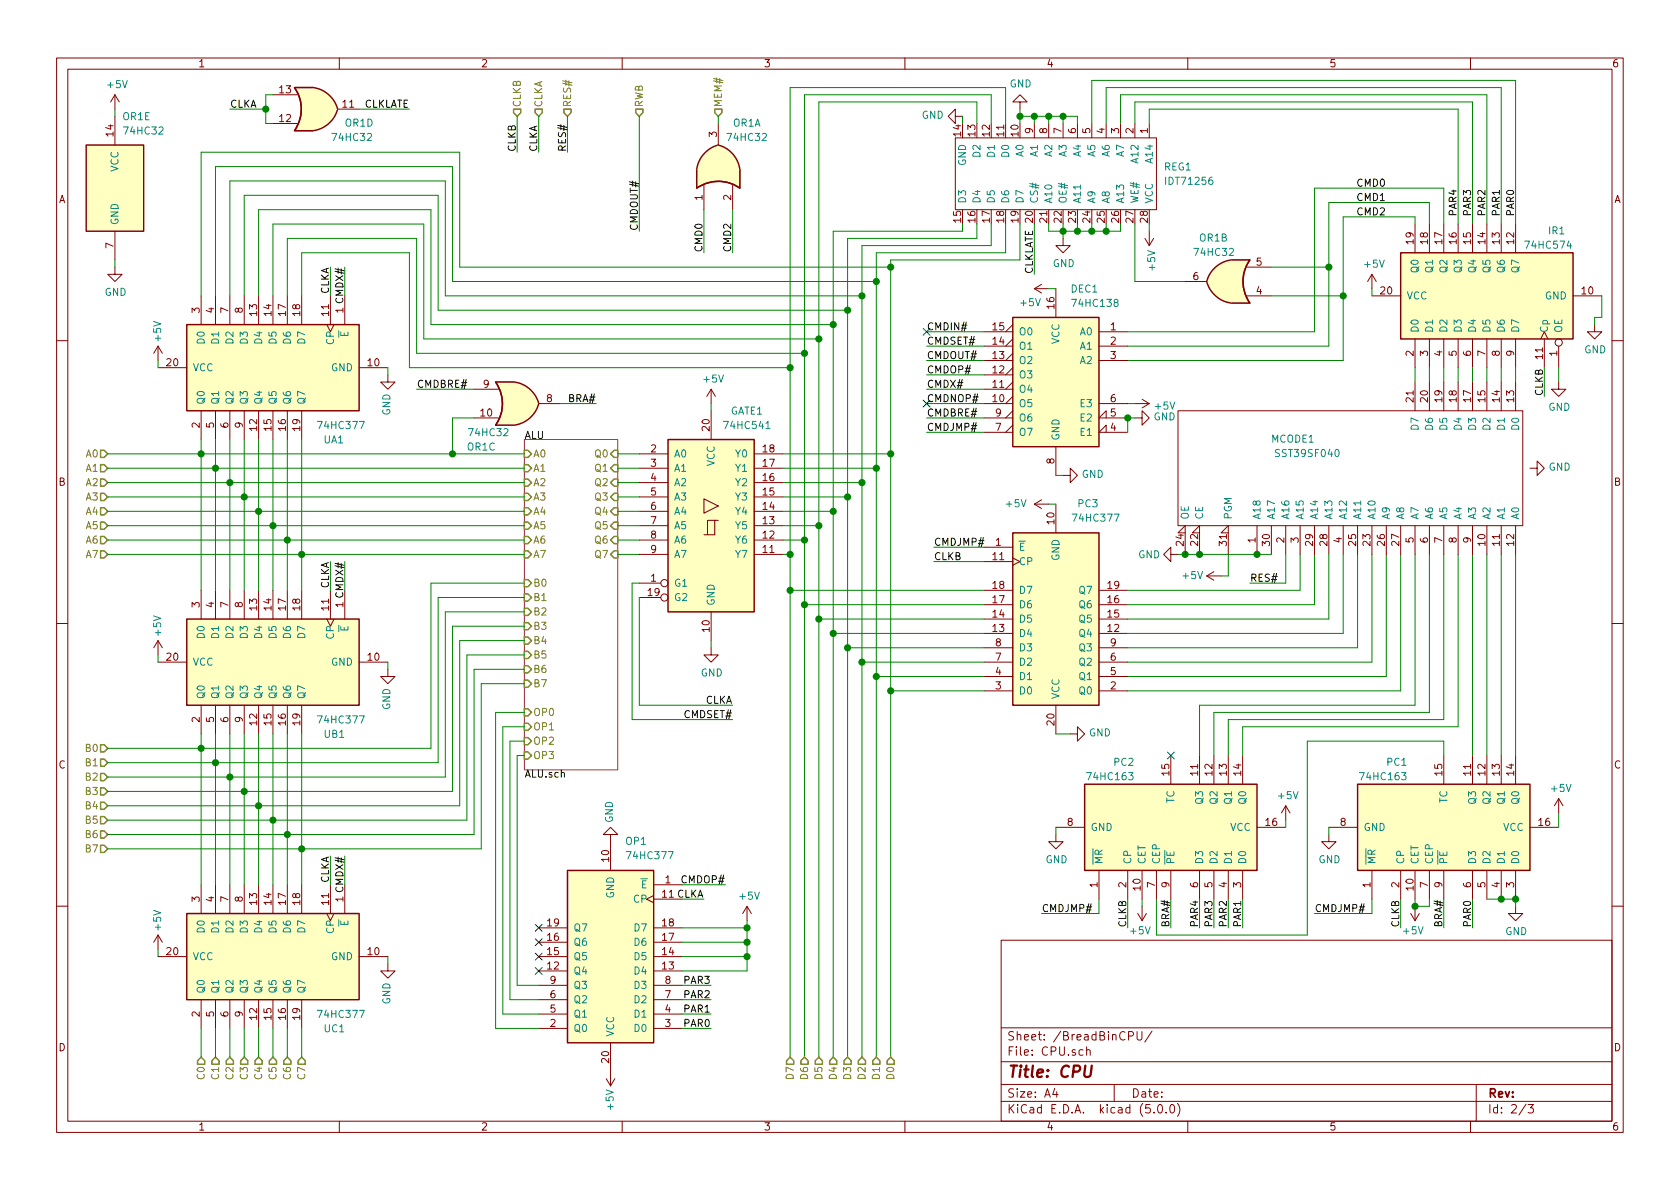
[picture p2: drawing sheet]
<svg xmlns="http://www.w3.org/2000/svg" width="297mm" height="210mm" viewBox="0 0 297 210" stroke-linecap="round" stroke-linejoin="round" font-family="sans-serif">
<defs><g id="words">
<text font-size="2.8" fill="#840000" x="178" y="190.5">Title: CPU</text>
<g font-size="2.1" fill="#840000">
<text x="178" y="184">Sheet: /BreadBinCPU/</text>
<text x="178" y="186.7">File: CPU.sch</text>
<text x="178" y="196.9">KiCad E.D.A. kicad (5.0.0)</text>
<text x="178" y="194.1">Size: A4</text>
<text x="200" y="194.1">Date:</text>
<text x="263" y="194.1">Rev:</text>
<text x="263" y="196.9">Id: 2/3</text>
</g>
<g font-size="1.8" fill="#840000">
<text x="35" y="11.9">1</text>
<text x="85" y="11.9">2</text>
<text x="135" y="11.9">3</text>
<text x="185" y="11.9">4</text>
<text x="235" y="11.9">5</text>
<text x="285" y="11.9">6</text>
<text x="49.5" y="16.5">13</text>
<text x="49.5" y="21.6">12</text>
<text x="60.6" y="19">11</text>
<text x="182.6" y="23.6" transform="rotate(-90 182.6 23.6)">9</text>
<text x="185.2" y="23.6" transform="rotate(-90 185.2 23.6)">8</text>
<text x="187.7" y="23.6" transform="rotate(-90 187.7 23.6)">7</text>
<text x="190.2" y="23.6" transform="rotate(-90 190.2 23.6)">6</text>
<text x="192.8" y="23.6" transform="rotate(-90 192.8 23.6)">5</text>
<text x="195.3" y="23.6" transform="rotate(-90 195.3 23.6)">4</text>
<text x="197.9" y="23.6" transform="rotate(-90 197.9 23.6)">3</text>
<text x="200.4" y="23.6" transform="rotate(-90 200.4 23.6)">2</text>
<text x="202.9" y="23.6" transform="rotate(-90 202.9 23.6)">1</text>
<text x="20.1" y="24.1" transform="rotate(-90 20.1 24.1)">14</text>
<text x="126.7" y="24.2" transform="rotate(-90 126.7 24.2)">3</text>
<text x="169.9" y="24.1" transform="rotate(-90 169.9 24.1)">14</text>
<text x="172.5" y="24.1" transform="rotate(-90 172.5 24.1)">13</text>
<text x="175" y="24.1" transform="rotate(-90 175 24.1)">12</text>
<text x="177.5" y="24.1" transform="rotate(-90 177.5 24.1)">11</text>
<text x="180.1" y="24.1" transform="rotate(-90 180.1 24.1)">10</text>
<text x="10.4" y="35.9">A</text>
<text x="124.2" y="35.4" transform="rotate(-90 124.2 35.4)">1</text>
<text x="129.3" y="35.4" transform="rotate(-90 129.3 35.4)">2</text>
<text x="285.4" y="35.9">A</text>
<text x="169.9" y="39.3" transform="rotate(-90 169.9 39.3)">15</text>
<text x="172.5" y="39.3" transform="rotate(-90 172.5 39.3)">16</text>
<text x="175" y="39.3" transform="rotate(-90 175 39.3)">17</text>
<text x="177.5" y="39.3" transform="rotate(-90 177.5 39.3)">18</text>
<text x="180.1" y="39.3" transform="rotate(-90 180.1 39.3)">19</text>
<text x="182.6" y="39.3" transform="rotate(-90 182.6 39.3)">20</text>
<text x="185.2" y="39.3" transform="rotate(-90 185.2 39.3)">21</text>
<text x="187.7" y="39.3" transform="rotate(-90 187.7 39.3)">22</text>
<text x="190.2" y="39.3" transform="rotate(-90 190.2 39.3)">23</text>
<text x="192.8" y="39.3" transform="rotate(-90 192.8 39.3)">24</text>
<text x="195.3" y="39.3" transform="rotate(-90 195.3 39.3)">25</text>
<text x="197.9" y="39.3" transform="rotate(-90 197.9 39.3)">26</text>
<text x="200.4" y="39.3" transform="rotate(-90 200.4 39.3)">27</text>
<text x="202.9" y="39.3" transform="rotate(-90 202.9 39.3)">28</text>
<text x="20.1" y="43.9" transform="rotate(-90 20.1 43.9)">7</text>
<text x="222.1" y="47">5</text>
<text x="249.9" y="43.1" transform="rotate(-90 249.9 43.1)">19</text>
<text x="252.5" y="43.1" transform="rotate(-90 252.5 43.1)">18</text>
<text x="255" y="43.1" transform="rotate(-90 255 43.1)">17</text>
<text x="257.6" y="43.1" transform="rotate(-90 257.6 43.1)">16</text>
<text x="260.1" y="43.1" transform="rotate(-90 260.1 43.1)">15</text>
<text x="262.6" y="43.1" transform="rotate(-90 262.6 43.1)">14</text>
<text x="265.2" y="43.1" transform="rotate(-90 265.2 43.1)">13</text>
<text x="267.7" y="43.1" transform="rotate(-90 267.7 43.1)">12</text>
<text x="211" y="49.5">6</text>
<text x="222.1" y="52.1">4</text>
<text x="244.1" y="52.1">20</text>
<text x="279.7" y="52.1">10</text>
<text x="35.3" y="55.3" transform="rotate(-90 35.3 55.3)">3</text>
<text x="37.8" y="55.3" transform="rotate(-90 37.8 55.3)">4</text>
<text x="40.4" y="55.3" transform="rotate(-90 40.4 55.3)">7</text>
<text x="42.9" y="55.3" transform="rotate(-90 42.9 55.3)">8</text>
<text x="45.5" y="55.8" transform="rotate(-90 45.5 55.8)">13</text>
<text x="48" y="55.8" transform="rotate(-90 48 55.8)">14</text>
<text x="50.5" y="55.8" transform="rotate(-90 50.5 55.8)">17</text>
<text x="53.1" y="55.8" transform="rotate(-90 53.1 55.8)">18</text>
<text x="58.2" y="55.8" transform="rotate(-90 58.2 55.8)">11</text>
<text x="175.6" y="58.4">15</text>
<text x="186.4" y="54.6" transform="rotate(-90 186.4 54.6)">16</text>
<text x="196.4" y="58.4">1</text>
<text x="29.5" y="64.8">20</text>
<text x="65.1" y="64.8">10</text>
<text x="175.6" y="63.5">13</text>
<text x="175.6" y="61">14</text>
<text x="196.4" y="61">2</text>
<text x="196.4" y="63.5">3</text>
<text x="249.9" y="63" transform="rotate(-90 249.9 63)">2</text>
<text x="252.5" y="63" transform="rotate(-90 252.5 63)">3</text>
<text x="255" y="63" transform="rotate(-90 255 63)">4</text>
<text x="257.6" y="63" transform="rotate(-90 257.6 63)">5</text>
<text x="260.1" y="63" transform="rotate(-90 260.1 63)">6</text>
<text x="262.6" y="63" transform="rotate(-90 262.6 63)">7</text>
<text x="265.2" y="63" transform="rotate(-90 265.2 63)">8</text>
<text x="267.7" y="63" transform="rotate(-90 267.7 63)">9</text>
<text x="272.8" y="63.4" transform="rotate(-90 272.8 63.4)">11</text>
<text x="275.3" y="63" transform="rotate(-90 275.3 63)">1</text>
<text x="85.5" y="68.6">9</text>
<text x="96.7" y="71.1">8</text>
<text x="175.6" y="71.1">10</text>
<text x="175.6" y="68.6">11</text>
<text x="175.6" y="66">12</text>
<text x="196.4" y="71.1">6</text>
<text x="249.9" y="71.1" transform="rotate(-90 249.9 71.1)">21</text>
<text x="252.5" y="71.1" transform="rotate(-90 252.5 71.1)">20</text>
<text x="255" y="71.1" transform="rotate(-90 255 71.1)">19</text>
<text x="257.6" y="71.1" transform="rotate(-90 257.6 71.1)">18</text>
<text x="260.1" y="71.1" transform="rotate(-90 260.1 71.1)">17</text>
<text x="262.6" y="71.1" transform="rotate(-90 262.6 71.1)">15</text>
<text x="265.2" y="71.1" transform="rotate(-90 265.2 71.1)">14</text>
<text x="267.7" y="71.1" transform="rotate(-90 267.7 71.1)">13</text>
<text x="35.3" y="75.7" transform="rotate(-90 35.3 75.7)">2</text>
<text x="37.8" y="75.7" transform="rotate(-90 37.8 75.7)">5</text>
<text x="40.4" y="75.7" transform="rotate(-90 40.4 75.7)">6</text>
<text x="42.9" y="75.7" transform="rotate(-90 42.9 75.7)">9</text>
<text x="45.5" y="76.1" transform="rotate(-90 45.5 76.1)">12</text>
<text x="48" y="76.1" transform="rotate(-90 48 76.1)">15</text>
<text x="50.5" y="76.1" transform="rotate(-90 50.5 76.1)">16</text>
<text x="53.1" y="76.1" transform="rotate(-90 53.1 76.1)">19</text>
<text x="85" y="73.7">10</text>
<text x="125.5" y="76.1" transform="rotate(-90 125.5 76.1)">20</text>
<text x="176" y="76.2">7</text>
<text x="176" y="73.7">9</text>
<text x="196.4" y="76.2">4</text>
<text x="196.4" y="73.7">5</text>
<text x="115.1" y="80">2</text>
<text x="115.1" y="82.5">3</text>
<text x="134.9" y="82.5">17</text>
<text x="134.9" y="80">18</text>
<text x="186.4" y="82" transform="rotate(-90 186.4 82)">8</text>
<text x="10.4" y="85.9">B</text>
<text x="115.1" y="85.1">4</text>
<text x="115.1" y="87.6">5</text>
<text x="134.9" y="87.6">15</text>
<text x="134.9" y="85.1">16</text>
<text x="285.4" y="85.9">B</text>
<text x="115.1" y="90.2">6</text>
<text x="115.1" y="92.7">7</text>
<text x="115.1" y="95.2">8</text>
<text x="134.9" y="95.2">12</text>
<text x="134.9" y="92.7">13</text>
<text x="134.9" y="90.2">14</text>
<text x="186.4" y="92.7" transform="rotate(-90 186.4 92.7)">10</text>
<text x="222" y="96" transform="rotate(-90 222 96)">1</text>
<text x="227.1" y="96" transform="rotate(-90 227.1 96)">2</text>
<text x="229.6" y="96" transform="rotate(-90 229.6 96)">3</text>
<text x="237.2" y="96" transform="rotate(-90 237.2 96)">4</text>
<text x="249.9" y="96" transform="rotate(-90 249.9 96)">5</text>
<text x="252.5" y="96" transform="rotate(-90 252.5 96)">6</text>
<text x="255" y="96" transform="rotate(-90 255 96)">7</text>
<text x="257.6" y="96" transform="rotate(-90 257.6 96)">8</text>
<text x="260.1" y="96" transform="rotate(-90 260.1 96)">9</text>
<text x="115.1" y="97.8">9</text>
<text x="134.9" y="97.8">11</text>
<text x="175.6" y="99.1">11</text>
<text x="176" y="96.5">1</text>
<text x="209.3" y="96.5" transform="rotate(-90 209.3 96.5)">24</text>
<text x="211.8" y="96.5" transform="rotate(-90 211.8 96.5)">22</text>
<text x="216.9" y="96.5" transform="rotate(-90 216.9 96.5)">31</text>
<text x="224.5" y="96.5" transform="rotate(-90 224.5 96.5)">30</text>
<text x="232.2" y="96.5" transform="rotate(-90 232.2 96.5)">29</text>
<text x="234.7" y="96.5" transform="rotate(-90 234.7 96.5)">28</text>
<text x="239.8" y="96.5" transform="rotate(-90 239.8 96.5)">25</text>
<text x="242.3" y="96.5" transform="rotate(-90 242.3 96.5)">23</text>
<text x="244.9" y="96.5" transform="rotate(-90 244.9 96.5)">26</text>
<text x="247.4" y="96.5" transform="rotate(-90 247.4 96.5)">27</text>
<text x="262.6" y="96.5" transform="rotate(-90 262.6 96.5)">10</text>
<text x="265.2" y="96.5" transform="rotate(-90 265.2 96.5)">11</text>
<text x="267.7" y="96.5" transform="rotate(-90 267.7 96.5)">12</text>
<text x="35.3" y="107.4" transform="rotate(-90 35.3 107.4)">3</text>
<text x="37.8" y="107.4" transform="rotate(-90 37.8 107.4)">4</text>
<text x="40.4" y="107.4" transform="rotate(-90 40.4 107.4)">7</text>
<text x="42.9" y="107.4" transform="rotate(-90 42.9 107.4)">8</text>
<text x="45.5" y="107.9" transform="rotate(-90 45.5 107.9)">13</text>
<text x="48" y="107.9" transform="rotate(-90 48 107.9)">14</text>
<text x="50.5" y="107.9" transform="rotate(-90 50.5 107.9)">17</text>
<text x="53.1" y="107.9" transform="rotate(-90 53.1 107.9)">18</text>
<text x="58.2" y="107.9" transform="rotate(-90 58.2 107.9)">11</text>
<text x="114.6" y="105.4">19</text>
<text x="115.1" y="102.9">1</text>
<text x="175.6" y="106.7">17</text>
<text x="175.6" y="104.1">18</text>
<text x="195.9" y="106.7">16</text>
<text x="195.9" y="104.1">19</text>
<text x="125.5" y="111.7" transform="rotate(-90 125.5 111.7)">10</text>
<text x="175.6" y="111.8">13</text>
<text x="175.6" y="109.2">14</text>
<text x="195.9" y="111.8">12</text>
<text x="195.9" y="109.2">15</text>
<text x="29.5" y="116.8">20</text>
<text x="65.1" y="116.8">10</text>
<text x="176" y="119.4">4</text>
<text x="176" y="116.8">7</text>
<text x="176" y="114.3">8</text>
<text x="196.4" y="119.4">5</text>
<text x="196.4" y="116.8">6</text>
<text x="196.4" y="114.3">9</text>
<text x="176" y="121.9">3</text>
<text x="196.4" y="121.9">2</text>
<text x="35.3" y="127.7" transform="rotate(-90 35.3 127.7)">2</text>
<text x="37.8" y="127.7" transform="rotate(-90 37.8 127.7)">5</text>
<text x="40.4" y="127.7" transform="rotate(-90 40.4 127.7)">6</text>
<text x="42.9" y="127.7" transform="rotate(-90 42.9 127.7)">9</text>
<text x="45.5" y="128.2" transform="rotate(-90 45.5 128.2)">12</text>
<text x="48" y="128.2" transform="rotate(-90 48 128.2)">15</text>
<text x="50.5" y="128.2" transform="rotate(-90 50.5 128.2)">16</text>
<text x="53.1" y="128.2" transform="rotate(-90 53.1 128.2)">19</text>
<text x="186.4" y="128.2" transform="rotate(-90 186.4 128.2)">20</text>
<text x="10.4" y="135.9">C</text>
<text x="206.8" y="137.1" transform="rotate(-90 206.8 137.1)">15</text>
<text x="211.8" y="137.1" transform="rotate(-90 211.8 137.1)">11</text>
<text x="214.4" y="137.1" transform="rotate(-90 214.4 137.1)">12</text>
<text x="216.9" y="137.1" transform="rotate(-90 216.9 137.1)">13</text>
<text x="219.5" y="137.1" transform="rotate(-90 219.5 137.1)">14</text>
<text x="255" y="137.1" transform="rotate(-90 255 137.1)">15</text>
<text x="260.1" y="137.1" transform="rotate(-90 260.1 137.1)">11</text>
<text x="262.6" y="137.1" transform="rotate(-90 262.6 137.1)">12</text>
<text x="265.2" y="137.1" transform="rotate(-90 265.2 137.1)">13</text>
<text x="267.7" y="137.1" transform="rotate(-90 267.7 137.1)">14</text>
<text x="285.4" y="135.9">C</text>
<text x="188.7" y="146">8</text>
<text x="223.8" y="146">16</text>
<text x="237" y="146">8</text>
<text x="272.1" y="146">16</text>
<text x="107.7" y="152.3" transform="rotate(-90 107.7 152.3)">10</text>
<text x="35.3" y="159.5" transform="rotate(-90 35.3 159.5)">3</text>
<text x="37.8" y="159.5" transform="rotate(-90 37.8 159.5)">4</text>
<text x="40.4" y="159.5" transform="rotate(-90 40.4 159.5)">7</text>
<text x="42.9" y="159.5" transform="rotate(-90 42.9 159.5)">8</text>
<text x="45.5" y="160" transform="rotate(-90 45.5 160)">13</text>
<text x="48" y="160" transform="rotate(-90 48 160)">14</text>
<text x="50.5" y="160" transform="rotate(-90 50.5 160)">17</text>
<text x="53.1" y="160" transform="rotate(-90 53.1 160)">18</text>
<text x="58.2" y="160" transform="rotate(-90 58.2 160)">11</text>
<text x="117.6" y="156.2">1</text>
<text x="194.1" y="156.9" transform="rotate(-90 194.1 156.9)">1</text>
<text x="199.1" y="156.9" transform="rotate(-90 199.1 156.9)">2</text>
<text x="201.7" y="157.4" transform="rotate(-90 201.7 157.4)">10</text>
<text x="204.2" y="156.9" transform="rotate(-90 204.2 156.9)">7</text>
<text x="206.8" y="156.9" transform="rotate(-90 206.8 156.9)">9</text>
<text x="211.8" y="156.9" transform="rotate(-90 211.8 156.9)">6</text>
<text x="214.4" y="156.9" transform="rotate(-90 214.4 156.9)">5</text>
<text x="216.9" y="156.9" transform="rotate(-90 216.9 156.9)">4</text>
<text x="219.5" y="156.9" transform="rotate(-90 219.5 156.9)">3</text>
<text x="242.3" y="156.9" transform="rotate(-90 242.3 156.9)">1</text>
<text x="247.4" y="156.9" transform="rotate(-90 247.4 156.9)">2</text>
<text x="249.9" y="157.4" transform="rotate(-90 249.9 157.4)">10</text>
<text x="252.5" y="156.9" transform="rotate(-90 252.5 156.9)">7</text>
<text x="255" y="156.9" transform="rotate(-90 255 156.9)">9</text>
<text x="260.1" y="156.9" transform="rotate(-90 260.1 156.9)">6</text>
<text x="262.6" y="156.9" transform="rotate(-90 262.6 156.9)">5</text>
<text x="265.2" y="156.9" transform="rotate(-90 265.2 156.9)">4</text>
<text x="267.7" y="156.9" transform="rotate(-90 267.7 156.9)">3</text>
<text x="96.8" y="166.4">16</text>
<text x="96.8" y="163.8">19</text>
<text x="117.1" y="166.4">17</text>
<text x="117.1" y="163.8">18</text>
<text x="29.5" y="168.9">20</text>
<text x="65.1" y="168.9">10</text>
<text x="96.8" y="171.4">12</text>
<text x="96.8" y="168.9">15</text>
<text x="97.3" y="174">9</text>
<text x="117.1" y="171.4">13</text>
<text x="117.1" y="168.9">14</text>
<text x="117.6" y="174">8</text>
<text x="35.3" y="179.8" transform="rotate(-90 35.3 179.8)">2</text>
<text x="37.8" y="179.8" transform="rotate(-90 37.8 179.8)">5</text>
<text x="40.4" y="179.8" transform="rotate(-90 40.4 179.8)">6</text>
<text x="42.9" y="179.8" transform="rotate(-90 42.9 179.8)">9</text>
<text x="97.3" y="179.1">5</text>
<text x="97.3" y="176.5">6</text>
<text x="117.6" y="179.1">4</text>
<text x="117.6" y="176.5">7</text>
<text x="10.4" y="185.9">D</text>
<text x="45.5" y="180.3" transform="rotate(-90 45.5 180.3)">12</text>
<text x="48" y="180.3" transform="rotate(-90 48 180.3)">15</text>
<text x="50.5" y="180.3" transform="rotate(-90 50.5 180.3)">16</text>
<text x="53.1" y="180.3" transform="rotate(-90 53.1 180.3)">19</text>
<text x="97.3" y="181.6">2</text>
<text x="117.6" y="181.6">3</text>
<text x="285.4" y="185.9">D</text>
<text x="107.7" y="187.9" transform="rotate(-90 107.7 187.9)">20</text>
<text x="35" y="199.9">1</text>
<text x="85" y="199.9">2</text>
<text x="135" y="199.9">3</text>
<text x="185" y="199.9">4</text>
<text x="235" y="199.9">5</text>
<text x="285" y="199.9">6</text>
</g>
<g font-size="1.8" fill="#008484">
<text x="19.1" y="15.6">+5V</text>
<text x="178.5" y="15.5">GND</text>
<text x="21.7" y="21.3">OR1E</text>
<text x="22.1" y="23.8">74HC32</text>
<text x="61.1" y="22.4">OR1D</text>
<text x="129.6" y="22.4">OR1A</text>
<text x="163" y="21">GND</text>
<text x="59" y="24.9">74HC32</text>
<text x="128.8" y="24.9">74HC32</text>
<text x="170.8" y="29.3" transform="rotate(-90 170.8 29.3)">GND</text>
<text x="173.4" y="27.7" transform="rotate(-90 173.4 27.7)">D2</text>
<text x="175.9" y="27.7" transform="rotate(-90 175.9 27.7)">D1</text>
<text x="178.4" y="27.7" transform="rotate(-90 178.4 27.7)">D0</text>
<text x="181" y="27.7" transform="rotate(-90 181 27.7)">A0</text>
<text x="183.5" y="27.7" transform="rotate(-90 183.5 27.7)">A1</text>
<text x="186.1" y="27.7" transform="rotate(-90 186.1 27.7)">A2</text>
<text x="188.6" y="27.7" transform="rotate(-90 188.6 27.7)">A3</text>
<text x="191.1" y="27.7" transform="rotate(-90 191.1 27.7)">A4</text>
<text x="193.7" y="27.7" transform="rotate(-90 193.7 27.7)">A5</text>
<text x="196.2" y="27.7" transform="rotate(-90 196.2 27.7)">A6</text>
<text x="198.8" y="27.7" transform="rotate(-90 198.8 27.7)">A7</text>
<text x="201.3" y="28.6" transform="rotate(-90 201.3 28.6)">A12</text>
<text x="203.8" y="28.6" transform="rotate(-90 203.8 28.6)">A14</text>
<text x="21" y="30.4" transform="rotate(-90 21 30.4)">VCC</text>
<text x="205.8" y="30.1">REG1</text>
<text x="206.4" y="32.7">IDT71256</text>
<text x="21" y="39.9" transform="rotate(-90 21 39.9)">GND</text>
<text x="170.8" y="36.1" transform="rotate(-90 170.8 36.1)">D3</text>
<text x="173.4" y="36.1" transform="rotate(-90 173.4 36.1)">D4</text>
<text x="175.9" y="36.1" transform="rotate(-90 175.9 36.1)">D5</text>
<text x="178.4" y="36.1" transform="rotate(-90 178.4 36.1)">D6</text>
<text x="181" y="36.1" transform="rotate(-90 181 36.1)">D7</text>
<text x="183.5" y="36.1" transform="rotate(-90 183.5 36.1)">CS#</text>
<text x="186.1" y="36.1" transform="rotate(-90 186.1 36.1)">A10</text>
<text x="188.6" y="36.1" transform="rotate(-90 188.6 36.1)">OE#</text>
<text x="191.1" y="36.1" transform="rotate(-90 191.1 36.1)">A11</text>
<text x="193.7" y="36.1" transform="rotate(-90 193.7 36.1)">A9</text>
<text x="196.2" y="36.1" transform="rotate(-90 196.2 36.1)">A8</text>
<text x="198.8" y="36.1" transform="rotate(-90 198.8 36.1)">A13</text>
<text x="201.3" y="36.1" transform="rotate(-90 201.3 36.1)">WE#</text>
<text x="203.8" y="36.1" transform="rotate(-90 203.8 36.1)">VCC</text>
<text x="273.9" y="41.4">IR1</text>
<text x="186.1" y="47.2">GND</text>
<text x="204.3" y="47.7" transform="rotate(-90 204.3 47.7)">+5V</text>
<text x="211.4" y="45.3">74HC32</text>
<text x="212.1" y="42.7">OR1B</text>
<text x="241.4" y="47.3">+5V</text>
<text x="270" y="44">74HC574</text>
<text x="18.5" y="52.3">GND</text>
<text x="189.4" y="51.7">DEC1</text>
<text x="248.7" y="53">VCC</text>
<text x="250.8" y="48.1" transform="rotate(-90 250.8 48.1)">Q0</text>
<text x="253.4" y="48.1" transform="rotate(-90 253.4 48.1)">Q1</text>
<text x="255.9" y="48.1" transform="rotate(-90 255.9 48.1)">Q2</text>
<text x="258.4" y="48.1" transform="rotate(-90 258.4 48.1)">Q3</text>
<text x="261" y="48.1" transform="rotate(-90 261 48.1)">Q4</text>
<text x="263.5" y="48.1" transform="rotate(-90 263.5 48.1)">Q5</text>
<text x="266.1" y="48.1" transform="rotate(-90 266.1 48.1)">Q6</text>
<text x="268.6" y="48.1" transform="rotate(-90 268.6 48.1)">Q7</text>
<text x="273.2" y="53">GND</text>
<text x="61.6" y="59.6" transform="rotate(-90 61.6 59.6)">E</text>
<text x="180.1" y="59.3">O0</text>
<text x="180.5" y="54.1">+5V</text>
<text x="189.9" y="54.3">74HC138</text>
<text x="191" y="59.3">A0</text>
<text x="250.8" y="58.9" transform="rotate(-90 250.8 58.9)">D0</text>
<text x="253.4" y="58.9" transform="rotate(-90 253.4 58.9)">D1</text>
<text x="255.9" y="58.9" transform="rotate(-90 255.9 58.9)">D2</text>
<text x="258.4" y="58.9" transform="rotate(-90 258.4 58.9)">D3</text>
<text x="261" y="58.9" transform="rotate(-90 261 58.9)">D4</text>
<text x="263.5" y="58.9" transform="rotate(-90 263.5 58.9)">D5</text>
<text x="266.1" y="58.9" transform="rotate(-90 266.1 58.9)">D6</text>
<text x="268.6" y="58.9" transform="rotate(-90 268.6 58.9)">D7</text>
<text x="273.7" y="58.9" transform="rotate(-90 273.7 58.9)">Cp</text>
<text x="276.2" y="58.9" transform="rotate(-90 276.2 58.9)">OE</text>
<text x="28.5" y="60.3" transform="rotate(-90 28.5 60.3)">+5V</text>
<text x="34" y="65.7">VCC</text>
<text x="36.2" y="60.7" transform="rotate(-90 36.2 60.7)">D0</text>
<text x="38.7" y="60.7" transform="rotate(-90 38.7 60.7)">D1</text>
<text x="41.3" y="60.7" transform="rotate(-90 41.3 60.7)">D2</text>
<text x="43.8" y="60.7" transform="rotate(-90 43.8 60.7)">D3</text>
<text x="46.4" y="60.7" transform="rotate(-90 46.4 60.7)">D4</text>
<text x="48.9" y="60.7" transform="rotate(-90 48.9 60.7)">D5</text>
<text x="51.4" y="60.7" transform="rotate(-90 51.4 60.7)">D6</text>
<text x="54" y="60.7" transform="rotate(-90 54 60.7)">D7</text>
<text x="58.5" y="65.7">GND</text>
<text x="59.1" y="60.9" transform="rotate(-90 59.1 60.9)">CP</text>
<text x="180.1" y="64.4">O2</text>
<text x="180.1" y="61.8">O1</text>
<text x="187.3" y="60.9" transform="rotate(-90 187.3 60.9)">VCC</text>
<text x="191" y="61.8">A1</text>
<text x="191" y="64.4">A2</text>
<text x="280.1" y="62.5">GND</text>
<text x="36.2" y="71.6" transform="rotate(-90 36.2 71.6)">Q0</text>
<text x="38.7" y="71.6" transform="rotate(-90 38.7 71.6)">Q1</text>
<text x="41.3" y="71.6" transform="rotate(-90 41.3 71.6)">Q2</text>
<text x="43.8" y="71.6" transform="rotate(-90 43.8 71.6)">Q3</text>
<text x="46.4" y="71.6" transform="rotate(-90 46.4 71.6)">Q4</text>
<text x="48.9" y="71.6" transform="rotate(-90 48.9 71.6)">Q5</text>
<text x="51.4" y="71.6" transform="rotate(-90 51.4 71.6)">Q6</text>
<text x="54" y="71.6" transform="rotate(-90 54 71.6)">Q7</text>
<text x="124.5" y="67.7">+5V</text>
<text x="180.1" y="69.5">O4</text>
<text x="180.1" y="66.9">O3</text>
<text x="56.5" y="75.9">74HC377</text>
<text x="69" y="73.5" transform="rotate(-90 69 73.5)">GND</text>
<text x="83.1" y="77.1">74HC32</text>
<text x="128.3" y="75.9">74HC541</text>
<text x="129.1" y="73.3">GATE1</text>
<text x="180.1" y="72">O5</text>
<text x="180.1" y="77.1">O7</text>
<text x="180.1" y="74.5">O6</text>
<text x="187.3" y="78" transform="rotate(-90 187.3 78)">GND</text>
<text x="191.1" y="77.1">E1</text>
<text x="191.1" y="74.5">E2</text>
<text x="191.1" y="72">E3</text>
<text x="204" y="74.3">GND</text>
<text x="204.3" y="72.4">+5V</text>
<text x="250.8" y="75.9" transform="rotate(-90 250.8 75.9)">D7</text>
<text x="253.4" y="75.9" transform="rotate(-90 253.4 75.9)">D6</text>
<text x="255.9" y="75.9" transform="rotate(-90 255.9 75.9)">D5</text>
<text x="258.4" y="75.9" transform="rotate(-90 258.4 75.9)">D4</text>
<text x="261" y="75.9" transform="rotate(-90 261 75.9)">D3</text>
<text x="263.5" y="75.9" transform="rotate(-90 263.5 75.9)">D2</text>
<text x="266.1" y="75.9" transform="rotate(-90 266.1 75.9)">D1</text>
<text x="268.6" y="75.9" transform="rotate(-90 268.6 75.9)">D0</text>
<text x="273.8" y="72.6">GND</text>
<text x="57.3" y="78.4">UA1</text>
<text x="82.7" y="79.7">OR1C</text>
<text x="119.1" y="80.9">A0</text>
<text x="119.1" y="83.4">A1</text>
<text x="126.4" y="82.5" transform="rotate(-90 126.4 82.5)">VCC</text>
<text x="130.2" y="83.4">Y1</text>
<text x="130.2" y="80.9">Y0</text>
<text x="224.8" y="78.3">MCODE1</text>
<text x="225.8" y="80.8">SST39SF040</text>
<text x="273.8" y="83.2">GND</text>
<text x="119.1" y="86">A2</text>
<text x="119.1" y="88.5">A3</text>
<text x="130.2" y="88.5">Y3</text>
<text x="130.2" y="86">Y2</text>
<text x="178" y="89.7">+5V</text>
<text x="190.7" y="89.7">PC3</text>
<text x="191.3" y="84.5">GND</text>
<text x="119.1" y="91.1">A4</text>
<text x="119.1" y="93.6">A5</text>
<text x="130.2" y="93.6">Y5</text>
<text x="130.2" y="91.1">Y4</text>
<text x="190" y="92.2">74HC377</text>
<text x="210.2" y="91.9" transform="rotate(-90 210.2 91.9)">OE</text>
<text x="212.7" y="91.9" transform="rotate(-90 212.7 91.9)">CE</text>
<text x="217.8" y="91.9" transform="rotate(-90 217.8 91.9)">PGM</text>
<text x="222.9" y="91.9" transform="rotate(-90 222.9 91.9)">A18</text>
<text x="225.4" y="91.9" transform="rotate(-90 225.4 91.9)">A17</text>
<text x="228" y="91.9" transform="rotate(-90 228 91.9)">A16</text>
<text x="230.5" y="91.9" transform="rotate(-90 230.5 91.9)">A15</text>
<text x="233" y="91.9" transform="rotate(-90 233 91.9)">A14</text>
<text x="235.6" y="91.9" transform="rotate(-90 235.6 91.9)">A13</text>
<text x="238.1" y="91.9" transform="rotate(-90 238.1 91.9)">A12</text>
<text x="240.7" y="91.9" transform="rotate(-90 240.7 91.9)">A11</text>
<text x="243.2" y="91.9" transform="rotate(-90 243.2 91.9)">A10</text>
<text x="245.7" y="91.9" transform="rotate(-90 245.7 91.9)">A9</text>
<text x="248.3" y="91.9" transform="rotate(-90 248.3 91.9)">A8</text>
<text x="250.8" y="91.9" transform="rotate(-90 250.8 91.9)">A7</text>
<text x="253.4" y="91.9" transform="rotate(-90 253.4 91.9)">A6</text>
<text x="255.9" y="91.9" transform="rotate(-90 255.9 91.9)">A5</text>
<text x="258.4" y="91.9" transform="rotate(-90 258.4 91.9)">A4</text>
<text x="261" y="91.9" transform="rotate(-90 261 91.9)">A3</text>
<text x="263.5" y="91.9" transform="rotate(-90 263.5 91.9)">A2</text>
<text x="266.1" y="91.9" transform="rotate(-90 266.1 91.9)">A1</text>
<text x="268.6" y="91.9" transform="rotate(-90 268.6 91.9)">A0</text>
<text x="119.1" y="96.1">A6</text>
<text x="119.1" y="98.7">A7</text>
<text x="130.2" y="98.7">Y7</text>
<text x="130.2" y="96.1">Y6</text>
<text x="180.1" y="97.4">E</text>
<text x="180.1" y="99.9">CP</text>
<text x="187.3" y="99.2" transform="rotate(-90 187.3 99.2)">GND</text>
<text x="201.2" y="98.7">GND</text>
<text x="119.1" y="103.8">G1</text>
<text x="119.1" y="106.3">G2</text>
<text x="126.4" y="107.2" transform="rotate(-90 126.4 107.2)">GND</text>
<text x="180.1" y="107.6">D6</text>
<text x="180.1" y="105">D7</text>
<text x="190.9" y="107.6">Q6</text>
<text x="190.9" y="105">Q7</text>
<text x="209.2" y="102.4">+5V</text>
<text x="28.5" y="112.3" transform="rotate(-90 28.5 112.3)">+5V</text>
<text x="36.2" y="112.7" transform="rotate(-90 36.2 112.7)">D0</text>
<text x="38.7" y="112.7" transform="rotate(-90 38.7 112.7)">D1</text>
<text x="41.3" y="112.7" transform="rotate(-90 41.3 112.7)">D2</text>
<text x="43.8" y="112.7" transform="rotate(-90 43.8 112.7)">D3</text>
<text x="46.4" y="112.7" transform="rotate(-90 46.4 112.7)">D4</text>
<text x="48.9" y="112.7" transform="rotate(-90 48.9 112.7)">D5</text>
<text x="51.4" y="112.7" transform="rotate(-90 51.4 112.7)">D6</text>
<text x="54" y="112.7" transform="rotate(-90 54 112.7)">D7</text>
<text x="59.1" y="112.9" transform="rotate(-90 59.1 112.9)">CP</text>
<text x="61.6" y="111.7" transform="rotate(-90 61.6 111.7)">E</text>
<text x="180.1" y="112.6">D4</text>
<text x="180.1" y="110.1">D5</text>
<text x="190.9" y="112.6">Q4</text>
<text x="190.9" y="110.1">Q5</text>
<text x="34" y="117.7">VCC</text>
<text x="58.5" y="117.7">GND</text>
<text x="123.9" y="119.6">GND</text>
<text x="180.1" y="117.7">D2</text>
<text x="180.1" y="115.2">D3</text>
<text x="190.9" y="117.7">Q2</text>
<text x="190.9" y="115.2">Q3</text>
<text x="36.2" y="123.7" transform="rotate(-90 36.2 123.7)">Q0</text>
<text x="38.7" y="123.7" transform="rotate(-90 38.7 123.7)">Q1</text>
<text x="41.3" y="123.7" transform="rotate(-90 41.3 123.7)">Q2</text>
<text x="43.8" y="123.7" transform="rotate(-90 43.8 123.7)">Q3</text>
<text x="46.4" y="123.7" transform="rotate(-90 46.4 123.7)">Q4</text>
<text x="48.9" y="123.7" transform="rotate(-90 48.9 123.7)">Q5</text>
<text x="51.4" y="123.7" transform="rotate(-90 51.4 123.7)">Q6</text>
<text x="54" y="123.7" transform="rotate(-90 54 123.7)">Q7</text>
<text x="69" y="125.6" transform="rotate(-90 69 125.6)">GND</text>
<text x="180.1" y="122.8">D0</text>
<text x="180.1" y="120.3">D1</text>
<text x="187.3" y="123.7" transform="rotate(-90 187.3 123.7)">VCC</text>
<text x="190.9" y="122.8">Q0</text>
<text x="190.9" y="120.3">Q1</text>
<text x="56.5" y="127.9">74HC377</text>
<text x="57.4" y="130.5">UB1</text>
<text x="192.5" y="130.2">GND</text>
<text x="192.5" y="138">74HC163</text>
<text x="197" y="135.4">PC2</text>
<text x="240.8" y="138">74HC163</text>
<text x="245.3" y="135.4">PC1</text>
<text x="207.6" y="142.1" transform="rotate(-90 207.6 142.1)">TC</text>
<text x="212.7" y="142.1" transform="rotate(-90 212.7 142.1)">Q3</text>
<text x="215.3" y="142.1" transform="rotate(-90 215.3 142.1)">Q2</text>
<text x="217.8" y="142.1" transform="rotate(-90 217.8 142.1)">Q1</text>
<text x="220.3" y="142.1" transform="rotate(-90 220.3 142.1)">Q0</text>
<text x="226.1" y="141.3">+5V</text>
<text x="255.9" y="142.1" transform="rotate(-90 255.9 142.1)">TC</text>
<text x="261" y="142.1" transform="rotate(-90 261 142.1)">Q3</text>
<text x="263.5" y="142.1" transform="rotate(-90 263.5 142.1)">Q2</text>
<text x="266.1" y="142.1" transform="rotate(-90 266.1 142.1)">Q1</text>
<text x="268.6" y="142.1" transform="rotate(-90 268.6 142.1)">Q0</text>
<text x="274.4" y="140">+5V</text>
<text x="108.4" y="145.5" transform="rotate(-90 108.4 145.5)">GND</text>
<text x="110.7" y="149.4">OP1</text>
<text x="192.8" y="146.9">GND</text>
<text x="217.5" y="146.9">VCC</text>
<text x="241" y="146.9">GND</text>
<text x="265.8" y="146.9">VCC</text>
<text x="111.2" y="151.9">74HC377</text>
<text x="184.9" y="152.6">GND</text>
<text x="194.9" y="152.9" transform="rotate(-90 194.9 152.9)">MR</text>
<text x="200" y="152.9" transform="rotate(-90 200 152.9)">CP</text>
<text x="202.6" y="152.9" transform="rotate(-90 202.6 152.9)">CET</text>
<text x="205.1" y="152.9" transform="rotate(-90 205.1 152.9)">CEP</text>
<text x="207.6" y="152.9" transform="rotate(-90 207.6 152.9)">PE</text>
<text x="212.7" y="152.9" transform="rotate(-90 212.7 152.9)">D3</text>
<text x="215.3" y="152.9" transform="rotate(-90 215.3 152.9)">D2</text>
<text x="217.8" y="152.9" transform="rotate(-90 217.8 152.9)">D1</text>
<text x="220.3" y="152.9" transform="rotate(-90 220.3 152.9)">D0</text>
<text x="233.1" y="152.6">GND</text>
<text x="243.2" y="152.9" transform="rotate(-90 243.2 152.9)">MR</text>
<text x="248.3" y="152.9" transform="rotate(-90 248.3 152.9)">CP</text>
<text x="250.8" y="152.9" transform="rotate(-90 250.8 152.9)">CET</text>
<text x="253.4" y="152.9" transform="rotate(-90 253.4 152.9)">CEP</text>
<text x="255.9" y="152.9" transform="rotate(-90 255.9 152.9)">PE</text>
<text x="261" y="152.9" transform="rotate(-90 261 152.9)">D3</text>
<text x="263.5" y="152.9" transform="rotate(-90 263.5 152.9)">D2</text>
<text x="266.1" y="152.9" transform="rotate(-90 266.1 152.9)">D1</text>
<text x="268.6" y="152.9" transform="rotate(-90 268.6 152.9)">D0</text>
<text x="108.6" y="158.9" transform="rotate(-90 108.6 158.9)">GND</text>
<text x="112.1" y="159.6">CP</text>
<text x="113.4" y="157.1">E</text>
<text x="130.9" y="159.1">+5V</text>
<text x="28.5" y="164.4" transform="rotate(-90 28.5 164.4)">+5V</text>
<text x="36.2" y="164.8" transform="rotate(-90 36.2 164.8)">D0</text>
<text x="38.7" y="164.8" transform="rotate(-90 38.7 164.8)">D1</text>
<text x="41.3" y="164.8" transform="rotate(-90 41.3 164.8)">D2</text>
<text x="43.8" y="164.8" transform="rotate(-90 43.8 164.8)">D3</text>
<text x="46.4" y="164.8" transform="rotate(-90 46.4 164.8)">D4</text>
<text x="48.9" y="164.8" transform="rotate(-90 48.9 164.8)">D5</text>
<text x="51.4" y="164.8" transform="rotate(-90 51.4 164.8)">D6</text>
<text x="54" y="164.8" transform="rotate(-90 54 164.8)">D7</text>
<text x="59.1" y="165" transform="rotate(-90 59.1 165)">CP</text>
<text x="61.6" y="163.7" transform="rotate(-90 61.6 163.7)">E</text>
<text x="101.3" y="167.3">Q6</text>
<text x="101.3" y="164.7">Q7</text>
<text x="112.3" y="167.3">D6</text>
<text x="112.3" y="164.7">D7</text>
<text x="199.9" y="165.2">+5V</text>
<text x="248.2" y="165.2">+5V</text>
<text x="266.1" y="165.3">GND</text>
<text x="34" y="169.8">VCC</text>
<text x="58.5" y="169.8">GND</text>
<text x="101.3" y="172.3">Q4</text>
<text x="101.3" y="169.8">Q5</text>
<text x="112.3" y="172.3">D4</text>
<text x="112.3" y="169.8">D5</text>
<text x="36.2" y="175.8" transform="rotate(-90 36.2 175.8)">Q0</text>
<text x="38.7" y="175.8" transform="rotate(-90 38.7 175.8)">Q1</text>
<text x="41.3" y="175.8" transform="rotate(-90 41.3 175.8)">Q2</text>
<text x="43.8" y="175.8" transform="rotate(-90 43.8 175.8)">Q3</text>
<text x="46.4" y="175.8" transform="rotate(-90 46.4 175.8)">Q4</text>
<text x="48.9" y="175.8" transform="rotate(-90 48.9 175.8)">Q5</text>
<text x="51.4" y="175.8" transform="rotate(-90 51.4 175.8)">Q6</text>
<text x="54" y="175.8" transform="rotate(-90 54 175.8)">Q7</text>
<text x="69" y="177.6" transform="rotate(-90 69 177.6)">GND</text>
<text x="101.3" y="180">Q1</text>
<text x="101.3" y="177.4">Q2</text>
<text x="101.3" y="174.9">Q3</text>
<text x="112.3" y="180">D1</text>
<text x="112.3" y="177.4">D2</text>
<text x="112.3" y="174.9">D3</text>
<text x="56.5" y="180">74HC377</text>
<text x="57.4" y="182.5">UC1</text>
<text x="101.3" y="182.5">Q0</text>
<text x="108.6" y="183.4" transform="rotate(-90 108.6 183.4)">VCC</text>
<text x="112.3" y="182.5">D0</text>
<text x="108.5" y="196.2" transform="rotate(-90 108.5 196.2)">+5V</text>
</g>
<g font-size="1.8">
<text x="40.6" y="19">CLKA</text>
<text x="64.1" y="19">CLKLATE</text>
<text x="91.2" y="26.9" transform="rotate(-90 91.2 26.9)">CLKB</text>
<text x="95" y="26.9" transform="rotate(-90 95 26.9)">CLKA</text>
<text x="100.1" y="26.9" transform="rotate(-90 100.1 26.9)">RES#</text>
<text x="240.1" y="33">CMD0</text>
<text x="240.1" y="35.6">CMD1</text>
<text x="112.8" y="40.9" transform="rotate(-90 112.8 40.9)">CMDOUT#</text>
<text x="240.1" y="38.1">CMD2</text>
<text x="257.6" y="38.3" transform="rotate(-90 257.6 38.3)">PAR4</text>
<text x="260.1" y="38.3" transform="rotate(-90 260.1 38.3)">PAR3</text>
<text x="262.6" y="38.3" transform="rotate(-90 262.6 38.3)">PAR2</text>
<text x="265.2" y="38.3" transform="rotate(-90 265.2 38.3)">PAR1</text>
<text x="267.7" y="38.3" transform="rotate(-90 267.7 38.3)">PAR0</text>
<text x="124.2" y="44.7" transform="rotate(-90 124.2 44.7)">CMD0</text>
<text x="129.3" y="44.7" transform="rotate(-90 129.3 44.7)">CMD2</text>
<text x="58.2" y="52.1" transform="rotate(-90 58.2 52.1)">CLKA</text>
<text x="182.6" y="48.5" transform="rotate(-90 182.6 48.5)">CLKLATE</text>
<text x="60.7" y="55.3" transform="rotate(-90 60.7 55.3)">1 CMDX#</text>
<text x="163.8" y="58.4">CMDIN#</text>
<text x="163.8" y="63.5">CMDOUT#</text>
<text x="163.8" y="61">CMDSET#</text>
<text x="73.7" y="68.6">CMDBRE#</text>
<text x="100.6" y="71.1">BRA#</text>
<text x="163.8" y="68.6">CMDX#</text>
<text x="163.8" y="66">CMDOP#</text>
<text x="163.8" y="71.1">CMDNOP#</text>
<text x="272.8" y="70.1" transform="rotate(-90 272.8 70.1)">CLKB</text>
<text x="92.7" y="77.6">ALU</text>
<text x="163.8" y="76.2">CMDJMP#</text>
<text x="163.8" y="73.7">CMDBRE#</text>
<text x="165.1" y="99.1">CLKB</text>
<text x="165.1" y="96.5">CMDJMP#</text>
<text x="58.2" y="104.2" transform="rotate(-90 58.2 104.2)">CLKA</text>
<text x="60.7" y="107.4" transform="rotate(-90 60.7 107.4)">1 CMDX#</text>
<text x="221" y="102.9">RES#</text>
<text x="124.6" y="124.5">CLKA</text>
<text x="121.1" y="127">CMDSET#</text>
<text x="92.7" y="137.5">ALU.sch</text>
<text x="58.2" y="156.3" transform="rotate(-90 58.2 156.3)">CLKA</text>
<text x="60.7" y="159.5" transform="rotate(-90 60.7 159.5)">1 CMDX#</text>
<text x="117.1" y="158.7">11 CLKA</text>
<text x="120.7" y="156.2">CMDOP#</text>
<text x="184.1" y="161.3">CMDJMP#</text>
<text x="232.4" y="161.3">CMDJMP#</text>
<text x="199.1" y="164.1" transform="rotate(-90 199.1 164.1)">CLKB</text>
<text x="206.8" y="164.1" transform="rotate(-90 206.8 164.1)">BRA#</text>
<text x="211.8" y="164.1" transform="rotate(-90 211.8 164.1)">PAR4</text>
<text x="214.4" y="164.1" transform="rotate(-90 214.4 164.1)">PAR3</text>
<text x="216.9" y="164.1" transform="rotate(-90 216.9 164.1)">PAR2</text>
<text x="219.5" y="164.1" transform="rotate(-90 219.5 164.1)">PAR1</text>
<text x="247.4" y="164.1" transform="rotate(-90 247.4 164.1)">CLKB</text>
<text x="255" y="164.1" transform="rotate(-90 255 164.1)">BRA#</text>
<text x="260.1" y="164.1" transform="rotate(-90 260.1 164.1)">PAR0</text>
<text x="121" y="174">PAR3</text>
<text x="121" y="179.1">PAR1</text>
<text x="121" y="176.5">PAR2</text>
<text x="121" y="181.6">PAR0</text>
</g>
<g font-size="1.8" fill="#848400">
<text x="92.1" y="19" transform="rotate(-90 92.1 19)">CLKB</text>
<text x="95.9" y="19" transform="rotate(-90 95.9 19)">CLKA</text>
<text x="101" y="19" transform="rotate(-90 101 19)">RES#</text>
<text x="113.7" y="19" transform="rotate(-90 113.7 19)">RWB</text>
<text x="127.6" y="19" transform="rotate(-90 127.6 19)">MEM#</text>
<text x="15.3" y="80.9">A0</text>
<text x="15.3" y="83.4">A1</text>
<text x="94.2" y="80.9">A0</text>
<text x="94.2" y="83.4">A1</text>
<text x="105.3" y="80.9">Q0</text>
<text x="105.3" y="83.4">Q1</text>
<text x="15.3" y="86">A2</text>
<text x="15.3" y="88.5">A3</text>
<text x="94.2" y="86">A2</text>
<text x="94.2" y="88.5">A3</text>
<text x="105.3" y="86">Q2</text>
<text x="105.3" y="88.5">Q3</text>
<text x="15.3" y="91.1">A4</text>
<text x="15.3" y="93.6">A5</text>
<text x="94.2" y="91.1">A4</text>
<text x="94.2" y="93.6">A5</text>
<text x="105.3" y="91.1">Q4</text>
<text x="105.3" y="93.6">Q5</text>
<text x="15.3" y="96.1">A6</text>
<text x="15.3" y="98.7">A7</text>
<text x="94.2" y="96.1">A6</text>
<text x="94.2" y="98.7">A7</text>
<text x="105.3" y="96.1">Q6</text>
<text x="105.3" y="98.7">Q7</text>
<text x="94.2" y="103.8">B0</text>
<text x="94.2" y="106.3">B1</text>
<text x="94.2" y="108.8">B2</text>
<text x="94.2" y="111.4">B3</text>
<text x="94.2" y="113.9">B4</text>
<text x="94.2" y="116.5">B5</text>
<text x="94.2" y="119">B6</text>
<text x="94.2" y="121.5">B7</text>
<text x="94.2" y="126.6">OP0</text>
<text x="94.2" y="129.2">OP1</text>
<text x="94.2" y="131.7">OP2</text>
<text x="15.3" y="133">B0</text>
<text x="15.3" y="135.5">B1</text>
<text x="94.2" y="134.2">OP3</text>
<text x="15.3" y="138">B2</text>
<text x="15.3" y="140.6">B3</text>
<text x="15.3" y="143.1">B4</text>
<text x="15.3" y="145.7">B5</text>
<text x="15.3" y="148.2">B6</text>
<text x="15.3" y="150.7">B7</text>
<text x="36.2" y="190.7" transform="rotate(-90 36.2 190.7)">C0</text>
<text x="38.7" y="190.7" transform="rotate(-90 38.7 190.7)">C1</text>
<text x="41.3" y="190.7" transform="rotate(-90 41.3 190.7)">C2</text>
<text x="43.8" y="190.7" transform="rotate(-90 43.8 190.7)">C3</text>
<text x="46.4" y="190.7" transform="rotate(-90 46.4 190.7)">C4</text>
<text x="48.9" y="190.7" transform="rotate(-90 48.9 190.7)">C5</text>
<text x="51.4" y="190.7" transform="rotate(-90 51.4 190.7)">C6</text>
<text x="54" y="190.7" transform="rotate(-90 54 190.7)">C7</text>
<text x="140.3" y="190.7" transform="rotate(-90 140.3 190.7)">D7</text>
<text x="142.9" y="190.7" transform="rotate(-90 142.9 190.7)">D6</text>
<text x="145.4" y="190.7" transform="rotate(-90 145.4 190.7)">D5</text>
<text x="148" y="190.7" transform="rotate(-90 148 190.7)">D4</text>
<text x="150.5" y="190.7" transform="rotate(-90 150.5 190.7)">D3</text>
<text x="153" y="190.7" transform="rotate(-90 153 190.7)">D2</text>
<text x="155.6" y="190.7" transform="rotate(-90 155.6 190.7)">D1</text>
<text x="158.1" y="190.7" transform="rotate(-90 158.1 190.7)">D0</text>
</g>
</g></defs>
<g fill="none" stroke="#840000" stroke-width=".18">
<path d="M10 10.3h277v189.9h-277zM12 12.2h273v186.1h-273zM20.3 16.8v2.5M20.3 16.8l-.7 1.2M20.3 16.8l.8 1.2M48.3 16.8h4.3M59.7 19.3h3.8M60 10.3v1.9M110 10.3v1.9M160 10.3v1.9M180.3 18h-1.2l1.2-1.2 1.3 1.2h-1.3v1.3M210 10.3v1.9"/>
<path d="M260 10.3v1.9M20.3 20.6v5M48.3 21.8h4.3M124.5 32.8v4.3M127 21.8v3.8M129.5 32.8v4.3M168.9 24.4h35.6v12.7h-35.6zM168.9 20.6v1.2l-1.3-1.2 1.3-1.3v1.3h1.3M182.9 21.8v2.6M185.4 21.8v2.6M188 21.8v2.6M190.5 21.8v2.6"/>
<path d="M193 21.8v2.6M195.6 21.8v2.6M198.1 21.8v2.6M200.7 21.8v2.6M203.2 21.8v2.6M250.2 39.6v5.1M252.7 39.6v5.1M255.3 39.6v5.1M257.8 39.6v5.1M260.3 39.6v5.1M262.9 39.6v5.1M265.4 39.6v5.1"/>
<path d="M268 39.6v5.1M20.3 47.2v1.3h1.3l-1.3 1.3-1.3-1.3h1.3M20.3 40.9v5.1M35.6 52.3v5.1M38.1 52.3v5.1M40.6 52.3v5.1M43.2 52.3v5.1M45.7 52.3v5.1M48.3 52.3v5.1M50.8 52.3v5.1M53.3 52.3v5.1M57.8 57.4l.6 1.3 .7-1.3"/>
<path d="M58.4 52.3v5.1M61 52.3v5.1M174 58.7h5.1M179.1 59.9l-1.3 1.3M179.1 57.4l-1.3 1.3M182.9 51l1.2 .8M182.9 51h2.5M184.1 50.3l-1.2 .7M186.7 51v5.1M188 42.2v1.2h1.2l-1.2 1.3-1.3-1.3h1.3M194.3 58.7h5.1M202.4 42.2l.8 1.2"/>
<path d="M203.2 40.9v2.5M204 42.2l-.8 1.2M209.5 49.8h3.9M220.5 52.3h4.3M220.5 47.2h4.3M242.6 48.5v2.5M242.6 52.3h5M242.6 48.5l-.8 1.3M242.6 48.5l.7 1.3M250.2 59.9v5.1M252.7 59.9v5.1M255.3 59.9v5.1"/>
<path d="M257.8 59.9v5.1M260.3 59.9v5.1M262.9 59.9v5.1M265.4 59.9v5.1M268 59.9v5.1M272.4 59.9l.6-1.2 .7 1.2M273 59.9v5.1M278.1 52.3h5.1M281.9 57.4v1.3h1.3l-1.3 1.2-1.2-1.2h1.2M10 60.2h2M27.9 61.2v2.5M27.9 61.2l.8 1.3"/>
<path d="M27.9 61.2l-.7 1.3M27.9 65h5.1M35.6 72.6v5.1M38.1 72.6v5.1M40.6 72.6v5.1M43.2 72.6v5.1M45.7 72.6v5.1M48.3 72.6v5.1M50.8 72.6v5.1M53.3 72.6v5.1M63.5 65h5.1M68.6 66.3v1.3h-1.3l1.3 1.2 1.2-1.2h-1.2"/>
<path d="M83.8 68.8h4.3M83.8 73.9h4.3M95.2 71.4h3.9M125.7 68.8v2.6M125.7 72.6v5.1M125.7 68.8l-.7 1.3M125.7 68.8l.8 1.3M174 71.4h5.1M174 68.8h5.1M174 66.3h5.1M174 63.7h5.1M174 61.2h5.1"/>
<path d="M174 76.4h5.1M174 73.9h5.1M179.1 70.1l-1.3 1.3M179.1 67.6l-1.3 1.2M179.1 65l-1.3 1.3M179.1 62.5l-1.3 1.2M179.1 75.2l-1.3 1.2M179.1 72.6l-1.3 1.3M186.7 79v5.1M194.3 71.4h5.1M194.3 63.7h5.1M194.3 61.2h5.1"/>
<path d="M195.6 76.4v-1.2l-1.3 1.2h5.1M195.6 73.9v-1.3l-1.3 1.3h5.1M200.7 73.9h1.2v-1.3l1.3 1.3-1.3 1.3v-1.3M200.7 71.4h2.5M201.9 70.6l1.3 .8M203.2 71.4l-1.3 .7M208.3 72.6h60.9v20.4h-60.9zM250.2 67.6v5M252.7 67.6v5M255.3 67.6v5M257.8 67.6v5M260.3 67.6v5"/>
<path d="M262.9 67.6v5M265.4 67.6v5M268 67.6v5M275.6 67.6v1.2h1.3l-1.3 1.3-1.3-1.3h1.3M275.6 61.2v3.8M285 60.2h2M113 98h5.1M113 95.5h5.1M113 93h5.1M113 90.4h5.1M113 87.9h5.1M113 85.3h5.1"/>
<path d="M113 82.8h5.1M113 80.3h5.1M124.5 88.2l2.5 1.3-2.5 1.2zM126.4 92h-1.3v2.6M127 92h-.6v2.6h-1.9M133.3 98h5.1M133.3 95.5h5.1M133.3 93h5.1M133.3 90.4h5.1M133.3 87.9h5.1M133.3 85.3h5.1M133.3 82.8h5.1"/>
<path d="M133.3 80.3h5.1M174 96.8h5.1M174 99.3h5.1M179.1 98.7l1.2 .6-1.2 .6M182.9 89.1l1.2 .8M182.9 89.1h2.5M184.1 88.4l-1.2 .7M186.7 89.1v5.1M188 84.1h1.2v-1.3l1.3 1.3-1.3 1.2v-1.2M207 98v-1.2l-1.3 1.2 1.3 1.3v-1.3h1.3M209.5 94.2h-1.2l1.2-1.2v5M212.1 94.2h-1.3l1.3-1.2v5"/>
<path d="M217.2 94.2h-1.3l1.3-1.2v5M222.2 93v5M224.8 93v5M227.3 93v5M229.9 93v5M232.4 93v5M234.9 93v5M237.5 93v5M240 93v5M242.6 93v5M245.1 93v5M247.6 93v5"/>
<path d="M250.2 93v5M252.7 93v5M255.3 93v5M257.8 93v5M260.3 93v5M262.9 93v5M265.4 93v5M268 93v5M270.5 82.8h1.3v-1.3l1.2 1.3-1.2 1.3v-1.3M10 110.3h2M27.9 113.3l.8 1.2M27.9 113.3v2.5"/>
<path d="M27.9 113.3l-.7 1.2M27.9 117.1h5.1M35.6 104.4v5.1M38.1 104.4v5.1M40.6 104.4v5.1M43.2 104.4v5.1M45.7 104.4v5.1M48.3 104.4v5.1M50.8 104.4v5.1M53.3 104.4v5.1M57.8 109.5l.6 1.2 .7-1.2M58.4 104.4v5.1"/>
<path d="M61 104.4v5.1M63.5 117.1h5.1M68.6 118.4v1.2h-1.3l1.3 1.3 1.2-1.3h-1.2M113 103.1h3.8M113 105.7h3.8M125.7 114.5v1.3h1.3l-1.3 1.3-1.2-1.3h1.2M125.7 108.2v5.1M174 117.1h5.1M174 112h5.1M174 109.5h5.1M174 106.9h5.1M174 104.4h5.1"/>
<path d="M174 119.6h5.1M174 114.5h5.1M194.3 117.1h5.1M194.3 112h5.1M194.3 109.5h5.1M194.3 106.9h5.1M194.3 104.4h5.1M194.3 119.6h5.1M194.3 114.5h5.1M213.4 101.8l1.2 .8M213.4 101.8h2.5M214.6 101.1l-1.2 .7"/>
<path d="M285 110.3h2M35.6 124.7v5.1M38.1 124.7v5.1M40.6 124.7v5.1M43.2 124.7v5.1M45.7 124.7v5.1M48.3 124.7v5.1M50.8 124.7v5.1M53.3 124.7v5.1M174 122.2h5.1M186.7 124.7v5.1M189.2 129.8h1.3v-1.3l1.3 1.3-1.3 1.3v-1.3"/>
<path d="M194.3 122.2h5.1M207 133.6v5.1M212.1 133.6v5.1M214.6 133.6v5.1M217.2 133.6v5.1M219.7 133.6v5.1M255.3 133.6v5.1M260.3 133.6v5.1M262.9 133.6v5.1M265.4 133.6v5.1M268 133.6v5.1M35.6 156.5v5"/>
<path d="M38.1 156.5v5M40.6 156.5v5M43.2 156.5v5M45.7 156.5v5M48.3 156.5v5M50.8 156.5v5M53.3 156.5v5M58.4 156.5v5M61 156.5v5M107.9 147.6h1.3l-1.3-1.3-1.2 1.3h1.2v6.3M115.6 158.4l-1.3 .6 1.3 .6M115.6 156.5h5"/>
<path d="M115.6 159h5M186.7 147.6v1.2h1.3l-1.3 1.3-1.3-1.3h1.3M186.7 146.3h5.1M194.3 153.9v5.1M199.4 153.9v5.1M201.9 153.9v5.1M204.5 153.9v5.1M207 153.9v5.1M212.1 153.9v5.1M214.6 153.9v5.1M217.2 153.9v5.1M219.7 153.9v5.1"/>
<path d="M222.2 146.3h5.1M227.3 142.5l-.7 1.3M227.3 142.5v2.5M227.3 142.5l.8 1.3M234.9 147.6v1.2h1.3l-1.3 1.3-1.2-1.3h1.2M234.9 146.3h5.1M242.6 153.9v5.1M247.6 153.9v5.1M250.2 153.9v5.1M252.7 153.9v5.1M255.3 153.9v5.1M260.3 153.9v5.1"/>
<path d="M262.9 153.9v5.1M265.4 153.9v5.1M268 153.9v5.1M270.5 146.3h5.1M275.6 141.2l-.8 1.3M275.6 141.2v2.6M275.6 141.2l.8 1.3M10 160.2h2M27.9 165.3v2.6M27.9 169.2h5.1M27.9 165.3l.8 1.3M27.9 165.3l-.7 1.3"/>
<path d="M35.6 176.8v5.1M38.1 176.8v5.1M40.6 176.8v5.1M43.2 176.8v5.1M45.7 176.8v5.1M48.3 176.8v5.1M50.8 176.8v5.1M53.3 176.8v5.1M57.8 161.5l.6 1.3 .7-1.3M63.5 169.2h5.1M68.6 170.4v1.3h-1.3l1.3 1.3 1.2-1.3h-1.2M95.2 171.7h5.1"/>
<path d="M95.2 169.2h5.1M95.2 166.6h5.1M95.2 164.1h5.1M95.2 179.3h5.1M95.2 176.8h5.1M95.2 174.2h5.1M115.6 171.7h5M115.6 169.2h5M115.6 166.6h5M115.6 164.1h5M115.6 179.3h5M115.6 176.8h5"/>
<path d="M115.6 174.2h5M132.1 160.3l-.8 1.2M132.1 160.3v2.5M132.1 160.3l.7 1.2M177 166.3h108v32h-108zM201.2 161.5l.7 1.3M201.9 160.3v2.5M202.7 161.5l-.8 1.3M249.4 161.5l.8 1.3M250.2 160.3v2.5M251 161.5l-.8 1.3M268 160.3v1.2h1.2l-1.2 1.3-1.3-1.3h1.3"/>
<path d="M285 160.2h2M60 198.3v1.9M95.2 181.9h5.1M107.2 190.7l.7 1.3M107.9 184.4v7.6M108.7 190.7l-.8 1.3M110 198.3v1.9M115.6 181.9h5M160 198.3v1.9M177 194.8h108M177 191.8h108M177 187.8h108"/>
<path d="M177 181.8h108M186.5 192.5l-.4 1h1M186.8 193v1M191.5 185.7l-.4-.1-.3 .3v.6l.3 .1 .4-.1M192.1 185.7l.2-.1 .4 .1 .1 .9M192.1 185.1v1.5M197 191.8v3M199.5 183.2l.8-.1 .1-.2-.1-.3-.2-.2h-.6v1.5M201 182.4v1.2l.3 .3h.3l.3-.3v-1.2M203.7 182.3l-1.3 2M204 196.7v.1M204.8 195.5l.4-.2a.94 .94 0 0 1 0 1.5 .79 .79 0 0 1-.4-1.3z"/>
<path d="M206.2 196.7v.1M207 195.4l.3-.1a.94 .94 0 0 1 0 1.5 .82 .82 0 0 1-.3-1.4zM208.2 195.1a1.71 1.71 0 0 1 0 2.3M210 198.3v1.9M260 198.3v1.9M261 191.8v6.5M269.8 195.2l-1.2 2M270.2 195.3h.9l-.5 .6 .4 .1v.7l-.2 .1-.6-.1"/>
<circle cx="275.6" cy="60.6" r=".63"/>
<circle cx="117.5" cy="103.1" r=".63"/>
<circle cx="117.5" cy="105.7" r=".63"/>
</g>
<path d="M191.9 188.4l-.2 1.7 .1 .2a.66 .66 0 0 0 1-.2l.2-1.7" fill="none" stroke="#840000" stroke-width=".41"/>
<g fill="#ffffc2" stroke="#ffffc2" stroke-width=".18">
<path d="M33 109.5h30.5v15.2h-30.5z"/>
<path d="M33 57.4h30.5v15.2h-30.5z"/>
<path d="M100.3 153.9h15.3v30.5h-15.3z"/>
<path d="M179.1 56.1h15.2v22.9h-15.2z"/>
<path d="M240 138.7h30.5v15.2h-30.5z"/>
<path d="M191.8 138.7h30.4v15.2h-30.4z"/>
<path d="M179.1 94.2h15.2v30.5h-15.2z"/>
<path d="M124.7 27l1-.8 1.3-.6 1.3 5.1-5.1-.6a5.1 5.1 0 0 1 1.5-3.1z"/>
<path d="M127 25.6a5.2 5.2 0 0 1 3.8 4.5l-5.1 .6z"/>
<path d="M130.8 30.1v3.2z"/>
<path d="M123.2 30.1v3.2z"/>
<path d="M123.2 30.1h7.6v3.2a6.7 6.7 0 0 0-7.6 0z"/>
<path d="M15.2 25.6h10.2v15.3h-10.2z"/>
<path d="M90.8 67.5a5.2 5.2 0 0 1 4.4 3.8l-5 1.4z"/>
<path d="M90.2 70l5 1.4a5.2 5.2 0 0 1-4.4 3.8z"/>
<path d="M87.6 75.2h3.2z"/>
<path d="M87.6 67.6h3.2z"/>
<path d="M87.6 67.6h3.2v7.6h-3.2a6.7 6.7 0 0 0 0-7.6z"/>
<path d="M247.6 44.7h30.5v15.2h-30.5z"/>
<path d="M54.7 18l5 1.3a5.2 5.2 0 0 1-4.5 3.8z"/>
<path d="M55.2 15.5a5.2 5.2 0 0 1 4.5 3.8l-5 1.3z"/>
<path d="M52.1 15.5h3.1z"/>
<path d="M52.1 23.1h3.1z"/>
<path d="M52.1 15.5h3.1v7.6h-3.1a6.6 6.6 0 0 0 0-7.6z"/>
<path d="M33 161.5h30.5v15.3h-30.5z"/>
<path d="M213.4 49.8l5-1.3-.6 5.1a5.2 5.2 0 0 1-4.4-3.8z"/>
<path d="M214.6 47.5a5.2 5.2 0 0 1 3.2-1.6l.6 5.2-5-1.3 .4-1.2z"/>
<path d="M217.8 46h3.2z"/>
<path d="M217.8 53.6h3.2z"/>
<path d="M217.8 46h3.2a6.7 6.7 0 0 0 0 7.6h-3.2z"/>
<path d="M118.1 77.7h15.2v30.5h-15.2z"/>
</g>
<g fill="none" stroke="#840000" stroke-width=".25">
<path d="M52.1 15.5h3.1M52.1 15.5a6.6 6.6 0 0 1 0 7.6M55.2 15.5a5.2 5.2 0 0 1 4.5 3.8M55.2 15.5h-3.1a6.7 6.7 0 0 1 0 7.6h3.1M59.7 19.3a5.2 5.2 0 0 1-4.5 3.8M15.2 25.6h10.2v15.3h-10.2zM52.1 23.1h3.1M123.2 33.3v-3.2v3.2a6.6 6.6 0 0 1 7.6 0v-3.2v3.2M123.2 33.2a6.6 6.6 0 0 1 7.6 0M127 25.6a5.2 5.2 0 0 0-3.8 4.5M127 25.6a5.2 5.2 0 0 1 3.8 4.5M33 57.4h30.5v15.2h-30.5z"/>
<path d="M179.1 56.1h15.2v22.9h-15.2zM213.4 49.8a5.2 5.2 0 0 0 4.4 3.8M217.8 45.9a5.2 5.2 0 0 0-4.4 3.9M221 46h-3.2h3.2a6.7 6.7 0 0 0 0 7.6h-3.2h3.2a6.6 6.6 0 0 1 0-7.6M247.6 44.7h30.5v15.2h-30.5zM87.6 75.2h3.2M87.6 67.6h3.2M87.7 67.6a6.6 6.6 0 0 1 0 7.6M90.8 67.5a5.2 5.2 0 0 1 4.4 3.8M90.8 67.6h-3.2a6.6 6.6 0 0 1 0 7.6h3.2M95.2 71.4a5.2 5.2 0 0 1-4.4 3.8M118.1 77.7h15.2v30.5h-15.2z"/>
<path d="M179.1 94.2h15.2v30.5h-15.2zM33 109.5h30.5v15.2h-30.5zM191.8 138.7h30.4v15.2h-30.4zM240 138.7h30.5v15.2h-30.5zM100.3 153.9h15.3v30.5h-15.3zM33 161.5h30.5v15.3h-30.5z"/>
</g>
<g fill="none" stroke="#000084" stroke-width=".18">
<path d="M163.2 58.1l1.2 1.2M164.4 58.1l-1.2 1.2M163.2 70.8l1.2 1.2M164.4 70.8l-1.2 1.2M206.4 133l1.2 1.2M207.6 133l-1.2 1.2M94.6 171.1l1.3 1.2M94.6 168.5l1.3 1.3M94.6 166l1.3 1.2M94.6 163.5l1.3 1.2M95.9 171.1l-1.3 1.2M95.9 168.5l-1.3 1.3"/>
<path d="M95.9 166l-1.3 1.2M95.9 163.5l-1.3 1.2"/>
</g>
<g fill="none" stroke="#008400" stroke-width=".18">
<path d="M20.3 19.3v1.3M40.6 19.3h6.4M48.3 16.8h-1.3v5h1.3M63.5 19.3h8.9M180.3 19.3v2.5M91.4 20.6v6.3M95.2 20.6v6.3M100.3 20.6v6.3M113 20.6v20.3M124.5 37.1v7.6M127 20.6v1.2M129.5 37.1v7.6"/>
<path d="M170.2 39.6v1.3h-22.9v146M170.2 20.6v1.2M172.7 39.6v2.6h-22.8v144.7M172.7 21.8v-3.8h-27.9v168.9M175.3 39.6v3.8h-22.9v143.5M175.3 21.8v-5h-33.1v170.1M177.8 39.6v5.1h-22.9v142.2M177.8 21.8v-6.3h-38.1v171.4M180.3 39.6v6.4h-22.8v140.9M180.3 20.6h10.2v1.2M182.9 20.6v1.2M182.9 39.6v8.9"/>
<path d="M185.4 39.6v1.3h12.7v-1.3M185.4 20.6v1.2M188 20.6v1.2M188 39.6v2.6M190.5 39.6v1.3M193 21.8v-7.6h75v25.4M193 39.6v1.3M195.6 21.8v-6.3h69.8v24.1M195.6 39.6v1.3M198.1 21.8v-5h64.8v22.8M200.7 21.8v-3.8h59.6v21.6M200.7 39.6v10.2h8.8"/>
<path d="M203.2 21.8v-2.5h54.6v20.3M203.2 39.6v1.3M250.2 39.6v-1.3h-12.7v25.4h-38.1M252.7 39.6v-3.8h-17.8v25.4h-35.5M255.3 39.6v-6.3h-22.9v25.4h-33M20.3 46v1.2M40.6 52.3v-20.3h38.1v20.3h73.7M43.2 52.3v-17.8h34.3v20.4h72.4M45.7 52.3v-15.2h30.5v20.3h71.1M48.3 52.3v-12.7h26.6v20.3h69.9M50.8 52.3v-10.1h22.9v20.3h68.5M53.3 52.3v-7.6h19.1v20.3h67.3"/>
<path d="M58.4 47.2v5.1M61 47.2v5.1M154.9 49.8h-74.9v-20.3h-41.9v22.8M157.5 47.2h-76.2v-20.3h-45.7v25.4M163.8 58.7h10.2M185.4 51h1.3M224.8 52.3h12.7M224.8 47.2h10.1M242.6 51v1.3M283.2 52.3v3.8h-1.3v1.3M27.9 63.7v1.3M35.6 77.7v26.7"/>
<path d="M38.1 77.7v26.7M40.6 77.7v26.7M43.2 77.7v26.7M45.7 77.7v26.7M48.3 77.7v26.7M50.8 77.7v26.7M53.3 77.7v26.7M68.6 65v1.3M73.7 68.8h10.1M83.8 73.9h-3.8v6.4M99.1 71.4h6.3M125.7 71.4v1.2"/>
<path d="M163.8 71.4h10.2M163.8 73.9h10.2M163.8 61.2h10.2M163.8 63.7h10.2M163.8 66.3h10.2M163.8 68.8h10.2M163.8 76.4h10.2M199.4 71.4h1.3M200.7 73.9h-1.3v2.5M250.2 65v2.6M252.7 65v2.6M255.3 65v2.6"/>
<path d="M257.8 65v2.6M260.3 65v2.6M262.9 65v2.6M265.4 65v2.6M268 65v2.6M273 65v5.1M275.6 65v2.6M19 98h73.7M19 80.3h73.7M19 82.8h73.7M19 85.3h73.7M19 87.9h73.7"/>
<path d="M19 90.4h73.7M19 93h73.7M19 95.5h73.7M58.4 99.3v5.1M61 99.3v5.1M109.2 98h3.8M109.2 80.3h3.8M109.2 82.8h3.8M109.2 85.3h3.8M109.2 87.9h3.8M109.2 90.4h3.8M109.2 93h3.8"/>
<path d="M109.2 95.5h3.8M138.4 98h1.3M138.4 80.3h19.1M138.4 82.8h16.5M138.4 85.3h14M138.4 87.9h11.5M138.4 90.4h8.9M138.4 93h6.4M138.4 95.5h3.8M165.1 96.8h8.9M165.1 99.3h8.9M185.4 89.1h1.3"/>
<path d="M186.7 84.1h1.3M208.3 98h16.5M217.2 98v3.8h-1.3M227.3 98v5.1h-6.3M229.9 98v6.4h-30.5M232.4 98v8.9h-33M234.9 98v11.5h-35.5M237.5 98v14h-38.1M240 98v16.5h-40.6M242.6 98v19.1h-43.2M245.1 98v21.6h-45.7M247.6 98v24.2h-48.2"/>
<path d="M250.2 98v26.7h-38.1v8.9M252.7 98v28h-38.1v7.6M255.3 98v29.2h-38.1v6.4M257.8 98v30.5h-38.1v5.1M260.3 98v35.6M262.9 98v35.6M265.4 98v35.6M268 98v35.6M27.9 115.8v1.3M68.6 117.1v1.3M92.7 103.1h-16.5v29.2h-57.2M92.7 105.7h-15.2v29.2h-58.5"/>
<path d="M92.7 108.2h-14v29.2h-59.7M92.7 110.7h-12.7v29.2h-61M92.7 113.3h-11.4v29.2h-62.3M92.7 115.8h-10.2v29.2h-63.5M92.7 118.4h-8.9v29.2h-64.8M113 105.7v19h16.5M113 103.1h-1.2v24.1h17.7M125.7 113.3v1.2M139.7 104.4h34.3M142.2 106.9h31.8M144.8 109.5h29.2M147.3 112h26.7"/>
<path d="M149.9 114.5h24.1M152.4 117.1h21.6M154.9 119.6h19.1M35.6 129.8v26.7M38.1 129.8v26.7M40.6 129.8v26.7M43.2 129.8v26.7M45.7 129.8v26.7M48.3 129.8v26.7M50.8 129.8v26.7M53.3 129.8v26.7M92.7 131.1h-2.5v45.7h5"/>
<path d="M92.7 126h-5.1v55.9h7.6M92.7 128.5h-3.8v50.8h6.3M92.7 120.9h-7.6v29.2h-66.1M92.7 133.6h-1.3v40.6h3.8M157.5 122.2h16.5M186.7 129.8h2.5M255.3 133.6v-2.5h-24.2v34.2h-26.6v-6.3M58.4 151.4v5.1M61 151.4v5.1M120.6 159h3.9M120.6 156.5h7.7M186.7 146.3v1.3"/>
<path d="M194.3 159v2.5h-10.2M199.4 159v5.1M201.9 159v1.3M207 159v5.1M212.1 159v5.1M214.6 159v5.1M217.2 159v5.1M219.7 159v5.1M227.3 145v1.3M234.9 146.3v1.3M242.6 159v2.5h-10.2M247.6 159v5.1"/>
<path d="M250.2 159v1.3h2.5v-1.3M255.3 159v5.1M260.3 159v5.1M262.9 159h5.1v1.3M275.6 143.8v2.5M27.9 167.9v1.3M68.6 169.2v1.2M120.6 174.2h5.1M120.6 176.8h5.1M120.6 179.3h5.1M120.6 169.2h11.5M120.6 166.6h11.5"/>
<path d="M120.6 164.1h11.5M132.1 162.8v8.9h-11.5M35.6 181.9v5M38.1 181.9v5M40.6 181.9v5M43.2 181.9v5M45.7 181.9v5M48.3 181.9v5M50.8 181.9v5M53.3 181.9v5M120.6 181.9h5.1"/>
</g>
<g fill="#008400" stroke="#008400" stroke-width=".25">
<circle cx="209.6" cy="98" r=".51"/>
<circle cx="199.4" cy="73.9" r=".51"/>
<circle cx="265.4" cy="159" r=".51"/>
<circle cx="268" cy="159" r=".51"/>
<circle cx="250.2" cy="160.3" r=".51"/>
<circle cx="157.5" cy="122.2" r=".51"/>
<circle cx="154.9" cy="119.6" r=".51"/>
<circle cx="152.4" cy="117.1" r=".51"/>
<circle cx="149.9" cy="114.5" r=".51"/>
<circle cx="147.3" cy="112" r=".51"/>
<circle cx="144.8" cy="109.5" r=".51"/>
<circle cx="142.2" cy="106.9" r=".51"/>
<circle cx="139.7" cy="104.4" r=".51"/>
<circle cx="222.3" cy="98" r=".51"/>
<circle cx="35.6" cy="132.3" r=".51"/>
<circle cx="38.1" cy="134.9" r=".51"/>
<circle cx="40.6" cy="137.4" r=".51"/>
<circle cx="43.2" cy="139.9" r=".51"/>
<circle cx="45.7" cy="142.5" r=".51"/>
<circle cx="48.3" cy="145" r=".51"/>
<circle cx="50.8" cy="147.6" r=".51"/>
<circle cx="53.3" cy="150.1" r=".51"/>
<circle cx="35.6" cy="80.3" r=".51"/>
<circle cx="38.1" cy="82.8" r=".51"/>
<circle cx="40.6" cy="85.3" r=".51"/>
<circle cx="43.2" cy="87.9" r=".51"/>
<circle cx="45.7" cy="90.4" r=".51"/>
<circle cx="48.3" cy="93" r=".51"/>
<circle cx="50.8" cy="95.5" r=".51"/>
<circle cx="53.3" cy="98" r=".51"/>
<circle cx="139.7" cy="65" r=".51"/>
<circle cx="142.2" cy="62.5" r=".51"/>
<circle cx="144.8" cy="59.9" r=".51"/>
<circle cx="147.3" cy="57.4" r=".51"/>
<circle cx="149.9" cy="54.9" r=".51"/>
<circle cx="152.4" cy="52.3" r=".51"/>
<circle cx="80" cy="80.3" r=".51"/>
<circle cx="154.9" cy="49.8" r=".51"/>
<circle cx="157.5" cy="47.2" r=".51"/>
<circle cx="212.1" cy="98" r=".51"/>
<circle cx="139.7" cy="98" r=".51"/>
<circle cx="142.2" cy="95.5" r=".51"/>
<circle cx="144.8" cy="93" r=".51"/>
<circle cx="147.3" cy="90.4" r=".51"/>
<circle cx="149.9" cy="87.9" r=".51"/>
<circle cx="152.4" cy="85.3" r=".51"/>
<circle cx="154.9" cy="82.8" r=".51"/>
<circle cx="157.5" cy="80.3" r=".51"/>
<circle cx="188" cy="40.9" r=".51"/>
<circle cx="190.5" cy="40.9" r=".51"/>
<circle cx="193" cy="40.9" r=".51"/>
<circle cx="195.6" cy="40.9" r=".51"/>
<circle cx="180.3" cy="20.6" r=".51"/>
<circle cx="182.9" cy="20.6" r=".51"/>
<circle cx="185.4" cy="20.6" r=".51"/>
<circle cx="188" cy="20.6" r=".51"/>
<circle cx="237.5" cy="52.3" r=".51"/>
<circle cx="235" cy="47.2" r=".51"/>
<circle cx="132.1" cy="169.2" r=".51"/>
<circle cx="132.1" cy="166.6" r=".51"/>
<circle cx="132.1" cy="164.1" r=".51"/>
<circle cx="47" cy="19.3" r=".51"/>
</g>
<g fill="none" stroke="#848400" stroke-width=".25">
<path d="M90.8 19.3h1.3v.6l-.7 .7-.6-.7zM94.6 19.3h1.3v.6l-.7 .7-.6-.7zM99.7 19.3h1.3v.6l-.7 .7-.6-.7zM112.4 19.3h1.3v.6l-.7 .7-.6-.7zM126.4 19.3h1.2v.6l-.6 .7-.6-.7zM17.8 79.6h.6l.6 .7-.6 .6h-.6zM92.7 79.6h.6l.7 .7-.7 .6h-.6zM108.6 79.6h.6v1.3h-.6l-.7-.6zM17.8 82.2h.6l.6 .6-.6 .6h-.6zM17.8 84.7h.6l.6 .6-.6 .7h-.6zM17.8 87.2h.6l.6 .7-.6 .6h-.6zM17.8 89.8h.6l.6 .6-.6 .7h-.6z"/>
<path d="M17.8 92.3h.6l.6 .7-.6 .6h-.6zM17.8 94.9h.6l.6 .6-.6 .6h-.6zM17.8 97.4h.6l.6 .6-.6 .7h-.6zM92.7 82.2h.6l.7 .6-.7 .6h-.6zM92.7 84.7h.6l.7 .6-.7 .7h-.6zM92.7 87.2h.6l.7 .7-.7 .6h-.6zM92.7 89.8h.6l.7 .6-.7 .7h-.6zM92.7 92.3h.6l.7 .7-.7 .6h-.6zM92.7 94.9h.6l.7 .6-.7 .6h-.6zM92.7 97.4h.6l.7 .6-.7 .7h-.6zM107.9 82.8l.7-.6h.6v1.2h-.6zM107.9 93l.7-.7h.6v1.3h-.6z"/>
<path d="M108.6 84.7h.6v1.3h-.6l-.7-.7zM108.6 87.2h.6v1.3h-.6l-.7-.6zM108.6 89.8h.6v1.3h-.6l-.7-.7zM108.6 94.9h.6v1.2h-.6l-.7-.6zM108.6 97.4h.6v1.3h-.6l-.7-.7zM92.7 102.5h.6l.7 .6-.7 .7h-.6zM92.7 105h.6l.7 .7-.7 .6h-.6zM92.7 107.6h.6l.7 .6-.7 .6h-.6zM92.7 110.1h.6l.7 .6-.7 .7h-.6zM92.7 112.6h.6l.7 .7-.7 .6h-.6zM92.7 115.2h.6l.7 .6-.7 .7h-.6zM92.7 117.7h.6l.7 .7-.7 .6h-.6z"/>
<path d="M17.8 131.7h.6l.6 .6-.6 .7h-.6zM17.8 134.2h.6l.6 .7-.6 .6h-.6zM17.8 136.8h.6l.6 .6-.6 .6h-.6zM17.8 139.3h.6l.6 .6-.6 .7h-.6zM92.7 120.3h.6l.7 .6-.7 .6h-.6zM92.7 125.3h.6l.7 .7-.7 .6h-.6zM92.7 127.9h.6l.7 .6-.7 .7h-.6zM92.7 130.4h.6l.7 .7-.7 .6h-.6zM92.7 133h.6l.7 .6-.7 .6h-.6zM17.8 141.9h.6l.6 .6-.6 .6h-.6zM17.8 144.4h.6l.6 .6-.6 .7h-.6zM17.8 146.9h.6l.6 .7-.6 .6h-.6z"/>
<path d="M17.8 149.5h.6l.6 .6-.6 .6h-.6zM35.6 186.9l.6 .7v.6h-1.3v-.6zM38.1 186.9l.6 .7v.6h-1.2v-.6zM40.6 186.9l.7 .7v.6h-1.3v-.6zM43.2 186.9l.6 .7v.6h-1.3v-.6zM45.7 186.9l.7 .7v.6h-1.3v-.6zM47.6 187.6l.7-.7 .6 .7v.6h-1.3zM50.2 187.6l.6-.7 .6 .7v.6h-1.2zM53.3 186.9l.7 .7v.6h-1.3v-.6zM139.7 186.9l.6 .7v.6h-1.2v-.6zM142.2 186.9l.7 .7v.6h-1.3v-.6zM144.8 186.9l.6 .7v.6h-1.3v-.6z"/>
<path d="M147.3 186.9l.7 .7v.6h-1.3v-.6zM149.2 187.6l.7-.7 .6 .7v.6h-1.3zM151.8 187.6l.6-.7 .6 .7v.6h-1.2zM154.9 186.9l.7 .7v.6h-1.3v-.6zM157.5 186.9l.6 .7v.6h-1.3v-.6z"/>
</g>
<path d="M92.7 77.7h16.5v58.4h-16.5z" fill="none" stroke="#840084" stroke-width=".18"/>
<path d="M135.4 75.8h.7" fill="none" stroke="#008484" stroke-width=".18"/>
<use href="#words"/>
</svg>
